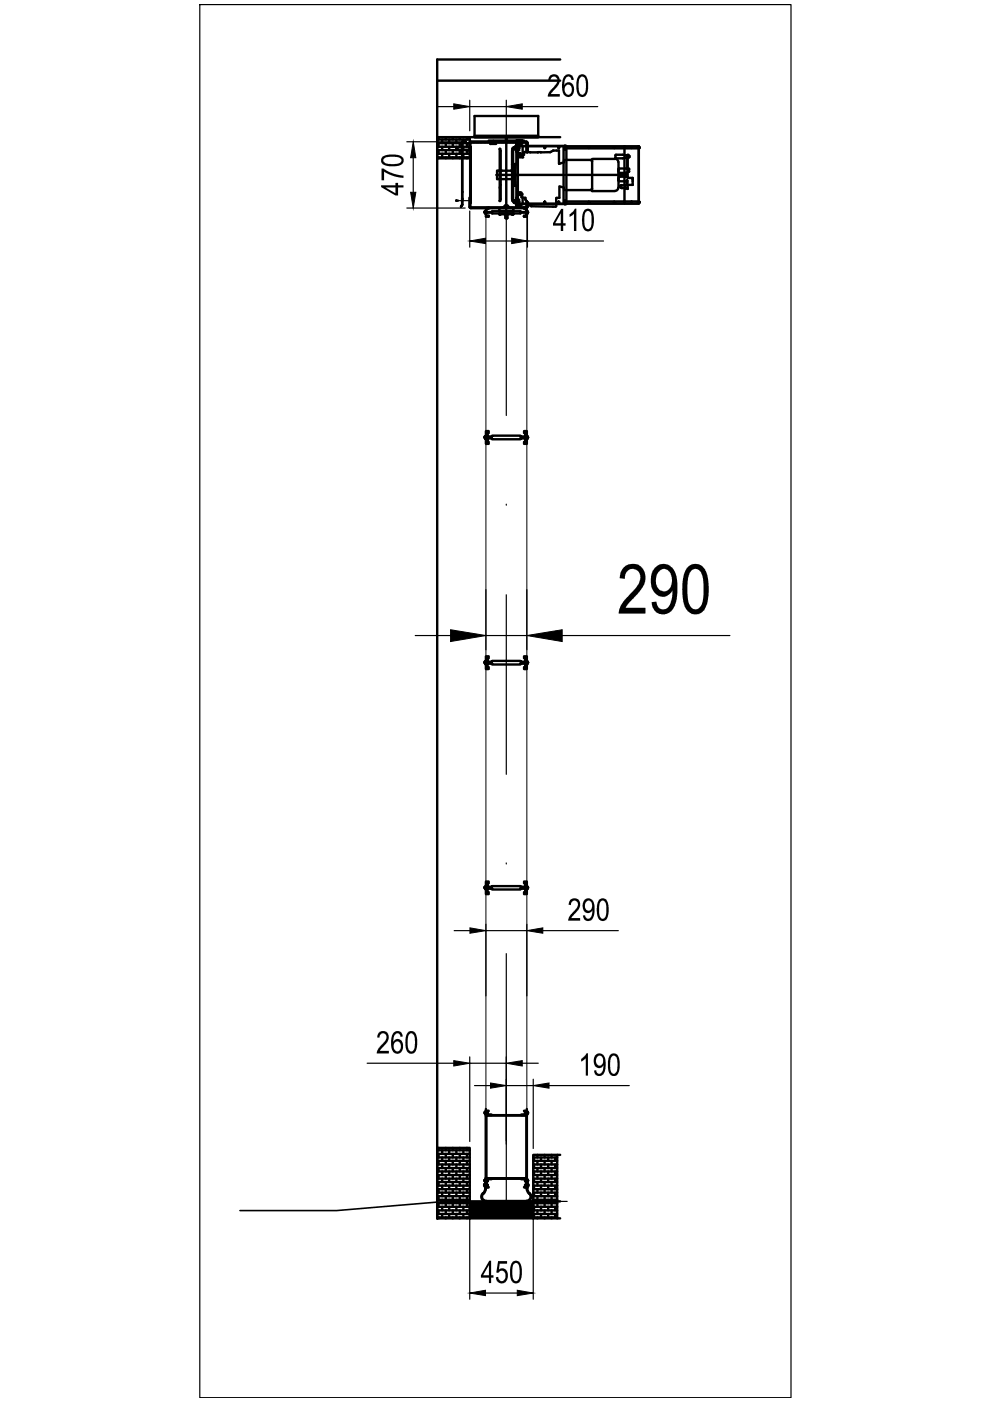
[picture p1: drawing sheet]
<svg xmlns="http://www.w3.org/2000/svg" width="210mm" height="297mm" viewBox="0 0 210 297" stroke-linecap="round" stroke-linejoin="round" font-family="sans-serif">
<!-- layer: megadoor-AM_0 -->
<g fill="none" stroke="#000" stroke-width=".51">
<path d="M92.7 17.1h26.1M118.8 12.6h-26.1v16.5h26.1M92.7 29.1h6.9v4.5h-6.9zM92.7 33.4h6.9M92.7 29.1v229.2M92.7 29.6h6.9M92.7 31.1h6.9M92.7 32.6h6.9M93 29.1v.5M93 30.4v.7M93 31.8v.8M93 33.4v.2"/>
<path d="M93.8 29.6v.8M93.8 31.1v.7M93.8 32.6v.8M94.5 29.1v.5M94.5 30.4v.7M94.5 31.8v.8M94.5 33.4v.2M95.2 29.6v.8M95.2 31.1v.7M95.2 32.6v.8M96 29.1v.5M96 30.4v.7"/>
<path d="M96 31.8v.8M96 33.4v.2M96.8 29.6v.8M96.8 31.1v.7M96.8 32.6v.8M97.5 29.1v.5M97.5 30.4v.7M97.5 31.8v.8M97.5 33.4v.2M98 30.1v1.9v-1.9M98 31.9v.1M98 33.4v-1.4v1.4"/>
<path d="M98 33.4h.1M98 33.5v7.2v-7.2M98 31.9h.1M98 30h.1M98 30.1h.7zM98.2 29.6v.8M98.2 31.1v.7M98.2 32.6v.8M99 29.1v.5M99 30.4v.7M99 31.8v.8M99 33.4v.2"/>
<path d="M99.6 30.3v2l.1-2M99.7 31.1h.1v12h-.1zM99.7 30.4l-.1 .1M99.7 30.5l-.1 .1M99.7 30.6l-.1 .2M99.7 30.8l-.1 .1M99.7 30.9l-.1 .1M99.7 31.1l-.1 .1M99.7 31.2l-.1 .1M99.7 31.3l-.1 .2M99.7 32l-.1 .1M99.7 31.5l-.1 .1"/>
<path d="M99.7 31.6l-.1 .1M99.7 31.8h-7M99.7 31.9l-.1 .1M99.7 32.1l-.1 .2M99.7 32.3h.1M99.7 30.2l-.1 .2h-6.9M99.8 30.1l-.2 .1M99.9 30.1l-.1 .1M100 30.1l-.1 .1M100.1 30.1l-.1 .1M100.3 30.1l-.1 .1M100.4 30.1l-.1 .1"/>
<path d="M100.6 30.1l-.2 .1M100.6 24.6h13.5v4.5h-13.5zM100.6 29.1h13.5M100.6 28.8h13.5M100.7 30.1l-.1 .1M100.8 30.1l-.1 .1M101 30.1l-.1 .1M101.1 30.1l-.1 .1M101.2 30.1l-.1 .1M101.4 30.1l-.2 .1M101.5 30.1l-.1 .1M101.6 30.1l-.1 .1"/>
<path d="M101.8 30.1l-.1 .1M101.9 30.1l-.1 .1M102.1 30.1l-.2 .1M102.2 30.1l-.1 .1M102.3 30.1l-.1 .1M102.4 30.1l-.1 .1M102.6 30.1l-.1 .1M102.7 30.1l-.1 .1M102.9 30.1l-.2 .1M103 30.1l-.1 .1M103.1 30.1l-.1 .1M103.2 30.1v.1"/>
<path d="M103.4 30.1l-.1 .1M103.5 30.1l-.1 .1M103.6 29.8h7.5v.3h-7.5zM103.7 30.1l-.2 .1M103.8 30.1l-.1 .1M103.9 30.1l-.1 .1M104 30.4h1.2v.1h-1.2zM104 30.1v.1M104.2 30.1l-.1 .1M104.3 30.1l-.1 .1M104.5 30.1l-.2 .1M104.6 30.1l-.1 .1"/>
<path d="M104.6 29.8v.5M104.7 30.1l-.1 .1M104.8 30.1v.1M105 30.1l-.1 .1M105.1 30.1l-.1 .1M105.2 37.1h27.8M105.3 30.1l-.2 .1M105.4 30.1l-.1 .1M105.5 30.1l-.1 .1M105.6 30.1v.1M105.8 36.2h.5M105.8 30.1l-.1 .1"/>
<path d="M105.9 30.1l-.1 .1M105.9 31.6h.1M105.9 31.6v11M106 31.6h-.1M106 31.5v.1M106.1 30.1l-.2 .1M106.1 31.6v11M106.2 30.1l-.1 .1M106.3 30.1l-.1 .1M106.5 30.1l-.1 .1M106.6 30.1l-.1 .1M106.8 30.1l-.2 .1"/>
<path d="M106.9 30.1l-.1 .1M107 30.1l-.1 .1M107.1 30.1l-.1 .1M107.3 29.1h.2v.7h-.2zM107.3 30.1l-.1 .1M107.3 30.1v14.4M107.4 30.1l-.1 .1M107.6 30.1l-.2 .1M107.7 30.1l-.1 .1M107.8 30.1l-.1 .1M107.9 30.1v.1M108.1 30.1l-.1 .1"/>
<path d="M108.2 30.1l-.1 .1M108.4 30.1l-.2 .1M108.5 30.1l-.1 .1M108.6 30.1l-.1 .1M108.7 31.6v11M108.7 31.5v.1M108.7 31.6h.1M108.8 30.1l-.1 .1M108.8 31.6v11M108.9 31.4h1.2M108.9 30.1l-.1 .1M109 36.2v1.8"/>
<path d="M109 31.5h.2M109 36.2h-.6M109 38l.2 .1M109 36.2v1.9M109 36.2h-3.6v1.8h3.6M109 30.1l-.1 .1M109.2 36.1l-.2 .1M109.2 30.1l-.2 .1M109.2 31.2v.4M109.2 31.1v.1M109.2 31.5v.2M109.2 31.2l-.3 .1 .1 .3"/>
<path d="M109.2 34.8v4.6h.6M109.2 34.8v4.6M109.2 34.8h.6M109.3 30.1l-.1 .1M109.4 30.1l.1 .2M109.4 31.6v.1M109.4 31.1h.1M109.5 31.1v.5h-.3M109.5 31.2v.4M109.5 31.1h-.3v.6h.3M109.5 31.2h-.5v.4h.2M109.5 39.4v4.5"/>
<path d="M109.5 31.8h.6M109.5 29.7l1.2 .1zM109.5 30.3l1.2 .1zM109.6 30.3l-.1 4.5M109.6 39.4v4.6M109.6 30.1l-.1 .1M109.7 30.1l-.1 .2M109.8 31v.8zM109.8 32.5h.5v.1h-.5zM109.8 30.5v13.2M109.8 33.4h1.1M109.8 32.9h.9v.2h-.9"/>
<path d="M109.8 32.5v.1M109.8 32.5l.2 .1M109.8 31.1h.3l-.1 .6h-.2zM109.8 31.2v.5M109.8 30.1l-.1 .1M109.8 31.6h.2M109.9 31h25.5M109.9 32.5l.2 .1M110 30.1l-.2 .1M110 31.1l-.2 .1M110 31.5v.2M110 31.2v.4"/>
<path d="M110.1 32.5l.1 .1M110.1 30.1l-.1 .1M110.1 29.8v.5M110.2 32.5l.1 .1M110.2 30.1l-.1 .1M110.3 32.5h.1M110.4 30.1l-.1 .1M110.5 30.1l-.1 .1M110.6 30.1l-.1 .1M110.8 30.1l-.2 .1M110.8 33.4v-2.5l-.5-.4h-.7v4.3M110.9 30.1l-.1 .1"/>
<path d="M111.1 30.1l-.2 .1M111.2 30.1l-.1 .1M111.2 32.2l-.1 .7M111.2 32.3h2.8M111.3 30.1l-.1 .1M111.4 30.1l-.1 .1M111.6 30.2l.1 .1M111.6 30.1h-11.8l-.2 .2M111.6 30.4v1.9M111.7 30.1l-.1 .1-11.9 .1M111.7 30.4l.1-.1v2M111.8 30.1l-.1 .1"/>
<path d="M111.8 30.3l-.2-.2-.2 .1 .3 .3M111.8 30.2l-.1 2.1M111.8 30.5l-.1 .1M111.8 30.6l-.1 .1M111.8 30.7l-.1 .2M111.8 30.9l-.1 .1M111.8 31l-.1 .1M111.8 31.1l-.1 .1M111.8 31.3l-.1 .1M111.8 31.4l-.1 .1M111.8 31.5l-.1 .2M111.8 31.7l-.1 .1"/>
<path d="M111.8 31.8l-.1 .1M111.8 32h-.1M111.8 32.1l-.1 .1M111.8 32.2v.1M111.9 32.3h-.1M112.4 32.3h.1M114 32.3h.1M114.7 32.3h-.6M114.7 32.3h.1M115.3 31.3h.3M115.5 31.2v.3M116.7 32.3h-2"/>
<path d="M117.2 32l-.6 .3M117.3 31.9l-.1 .1M117.3 31.9h1.2v2.8l1.1-.3v-.5h5.7l.2 .3M118.3 31.3h.3M118.5 31.2v.3M119.5 31v12.2M119.7 31.3h.2M119.7 31.1l-.1 .2 .1 .4 .1-.3M119.7 31.2v.2M119.7 30.9l-9.9 .1M119.7 31.2v-.3l.1 .3M119.8 30.9v.9"/>
<path d="M119.8 31.2v.2M119.8 31.1l.1 .2-.1 .1M119.8 30.9h.3v12.4h-.4v-.3M120.1 31.1h15.3M124.8 31.3h.2M124.9 31.2v.2M125.5 40l-.2 .3h-5.7v-.5l-1-.3v2.5l-.7 .1M130.2 31.3h.2M130.2 31.2v.2M130.4 33.7a.7 .7 0 0 1 .7 .7M130.4 33.7h-4.9v6.8h4.9a.78 .78 0 0 0 .7-.7M130.5 33.4l.1 .2 2.3-.2"/>
<path d="M130.5 33v.4M131.1 36.7h1.6h-1.2M131.1 38.2l.2 .2M131.1 35.9v.5M131.1 34.4v5.4M131.3 36.7v.8h1.5M131.3 37.5h-.2M131.3 38.4h1.5M131.6 39.7h.1M131.6 39.6v.1M131.7 39.7h.1M131.7 39.4h.1"/>
<path d="M131.7 39.4l-.3 .1 .2 .1M131.7 39.8l.1 .1M131.7 39.8h.1M131.8 39.2l-.1 .2M131.8 39.9h.7M132.4 31.1v.4M132.4 31.1v11.8M132.5 39.9h.1zM132.7 36.7h.1M132.8 36.7v.8zM132.9 32.9l-2.3-.1-.1 .2M132.9 33.4h.1"/>
<path d="M132.9 38.6l.1 .7h-1.2M132.9 33l.2-.1v.1l.4 .1v.2h-.2M132.9 33.4l.1 2.5M133 35.9l-.2-.2h-1.5l-.2 .2M133 38.2l-.2 .2M133 38.2l-.1 .3M133.1 33.4v2.5l.2-.2v.2M133.3 36.4l-.2-.1v1.4h1v1.5h-1v.8l-.1-.1h-.4M133.3 33.4h-.2M133.3 33.3v.1M133.3 36.2l.1 .2h-.2M133.4 35.9v.3"/>
<path d="M133.8 31.3l.1 .1M133.9 31.2h-.1M133.9 31.2h.1M133.9 31.3h.1M133.9 31.2v.1M133.9 31.3v.1M133.9 31.4h.1M134 31.2h.1M134 31.3l-.1 .1M134 31.3v.1M135.2 31.3h.5M135.4 31.5v11.2"/>
<path d="M135.5 31.1v.4M135.5 31.1v.4h-15.4M98 42.2h.1M98 40.7h.1M98 42.2v-1.5v1.5M98 42.2v1.2v-1.2M98 43.4h.1M98 43.4l-.3 .4zM99.6 43.9l.2 .2M99.6 43.9l.1-2 .1 2.1M99.6 41.9v.1M99.7 42l-.1 .1"/>
<path d="M99.7 42.1l-.1 .1M99.7 42.2l-.1 .1M99.7 42.3l-.1 .2M99.7 42.5l-.1 .1M99.7 42.6l-.1 .2M99.7 42.8l-.1 .1M99.7 42.9l-.1 .1M99.7 43l-.1 .1M99.7 43.1l-.1 .2M99.7 43.3l-.1 .1M99.7 43.4l-.1 .2M99.7 43.6l-.1 .1"/>
<path d="M99.7 43.7l-.1 .1M99.7 43.8l-.1 .1M99.7 44.1l11.9-.1-.1 .1M99.7 43.9l-.1 .1M99.8 44.1h11.9v1.8h-.6v-.1M99.9 44l-.1 .1M100.1 44l-.2 .1M100.2 44l-.1 .1M100.3 44l-.1 .1M100.4 44v.1M100.6 44l-.1 .1M100.7 44l-.1 .1"/>
<path d="M100.9 44l-.2 .1M101 44l-.1 .1M101.1 44l-.1 .1M101.2 44v.1M101.4 44l-.1 .1M101.5 44l-.1 .1M101.7 44l-.2 .1M101.8 44l-.1 .1M101.9 44l-.1 .1M102.1 44l-.1 .1M102.2 44l-.1 .1M102.3 44l-.1 .1"/>
<path d="M102.5 44l-.2 .1M102.6 44l-.1 .1M102.7 44l-.1 .1M102.7 45l.1 .2M102.8 45h.1M102.8 44.9l-.1 .1M102.8 44.9v.3M102.9 44l-.1 .1M103 44l-.1 .1M103.2 44l-.2 .1v1.8h.6v-.1M103.3 44l-.1 .1M103.4 44l-.1 .1"/>
<path d="M103.5 44l-.1 .1M103.6 44.1v.1M103.6 45.8h-.4v-.7h1.1v.2h6v-.2h1.2v.7h-.3M103.6 44.2h-.4v.8h1.1v-.2h6v.2h1.2v-.8h-.3M103.7 44l-.1 .1M103.8 44l-.1 .1M104 44l-.2 .1M104.1 44l-.1 .1M104.2 44l-.1 .1M104.3 44v.1M104.5 44l-.1 .1M104.6 44l-.1 .1"/>
<path d="M104.8 44l-.2 .1M104.9 44l-.1 .1M105 44l-.1 .1M105.1 44v.1M105.3 44l-.1 .1M105.4 44l-.1 .1M105.6 44l-.2 .1M105.7 44l-.1 .1M105.8 44l-.1 .1M105.9 44.1h3v.7h-3zM105.9 45.3h3v.1h-3zM105.9 45.4l.2 .1"/>
<path d="M105.9 42.6h.1M105.9 45.5h.2M106 44l-.1 .1M106 42.6h.1M106.1 45.4v.1M106.1 44l-.1 .1M106.2 44l-.1 .1M106.4 44l-.2 .1M106.5 44l-.1 .1M106.6 44l-.1 .1M106.8 43.9h1.2v.1h-1.2zM106.8 44l-.1 .1"/>
<path d="M106.9 44l-.1 .1M107 43.6h.5M107 43.6v.3h.2M107 44l-.1 .1M107 43.6h.6M107.2 44l-.2 .1M107.2 45.8v.4M107.2 43.6v.3M107.2 45.8v.5M107.3 44l-.1 .1M107.4 44l-.1 .1M107.5 43.6v.3"/>
<path d="M107.5 45.8v.5M107.6 46.2h-.4l.3 .1M107.6 45.8v.4M107.6 46.2l-.1 .1M107.6 44l-.1 .1M107.6 43.6l.1 .3h-.6M107.6 43.6h-.1M107.7 44l-.1 .1M107.9 44l-.2 .1M108 44l-.1 .1M108.1 44l-.1 .1M108.3 44l-.2 .1"/>
<path d="M108.4 44l-.1 .1M108.5 44l-.1 .1M108.6 45.4v.1M108.6 45.4l.2 .1M108.6 45.5h.2M108.7 44l-.2 .1M108.7 42.6h.1M108.8 45.4v.1M108.8 44l-.1 .1M108.9 42.8h1.2M108.9 44l-.1 .1M109 42.6l-.1 .3 .3 .1"/>
<path d="M109 42.6h.5M109.1 44l-.1 .1M109.2 42.9v.2M109.2 42.4v.5M109.2 42.6h-.2v.4M109.2 44l-.1 .1M109.3 44l-.1 .1M109.4 43v.1M109.4 42.9l.1 .1M109.4 42.6v.3h-.4M109.4 42.4v.1M109.5 43.9l-.1 .1"/>
<path d="M109.5 44l-.2 .1M109.5 43h.1M109.5 42.5l-.1 .1M109.5 42.5h-.3v.6h.3M109.5 42.5v.5M109.5 42.3h.6M109.6 44l-.1 .1M109.7 44l-.1 .1M109.8 42.4v.7zM109.8 40.8h.8v1l.8 .2v.3M109.8 43.1l.1 .2h9.8M109.8 41.1h.9v.2h-.9"/>
<path d="M109.8 42.5h.3l-.1 .6h-.2zM109.8 42.5v.5M109.8 42.9h.2M109.9 44l-.1 .1M109.9 43.2h9.8M110 42.9v.2M110 42.4l-.2 .2M110 44l-.1 .1M110 42.6v.3M110.1 44l-.1 .1M110.3 44l-.2 .1M110.3 40.8l-.5 .1"/>
<path d="M110.4 44l-.1 .1M110.6 44l-.2 .1M110.7 44l-.1 .1M110.8 44l-.1 .1M110.8 41.9v1.3l-.5 .5h-.7M110.9 44l-.1 .1M111.1 44l-.2 .1M111.1 44.1v.1M111.2 44l-.1 .1M111.4 42.3v.1M111.4 44l-.2 .1M111.6 42.6v1.2"/>
<path d="M111.7 43.9l-.1 .1M111.7 42.8v.9l-.3 .4M111.7 42.8h.1M111.7 42.8v1.1l.1-.1M111.8 43.9l-.2 .2M111.8 42.8l-.1 .2M111.8 43l-.1 .1M111.8 43.1l-.1 .1M111.8 43.2l-.1 .1M111.8 43.3l-.1 .2M111.8 43.5l-.1 .1M111.8 43.6l-.1 .2"/>
<path d="M111.8 42.9v1M111.8 44.9h.1M111.9 44.9l-.1 .3M115.3 42.9h.3M115.5 42.8v.2M117.9 42.1v1.6l-.1 .1-5.1-.1-1.3-1.3M118.3 42.9h.3M118.5 42.8v.2M119.7 42.9h.2M119.7 42.7l-.1 .2 .1 .1M119.8 42.5v.8M119.8 42.7l.1 .2-.1 .1v-.2"/>
<path d="M119.8 42.8l-.1-.3v.5M119.8 43v.3M120.1 43.2h-.3h15.6M120.1 42.7h15.4v.4M120.1 43.1h15.3M124.8 42.9h.2M124.9 42.8v.2M130.2 42.9h.2M130.2 42.8v.2M132.4 42.7v.4v-.4M133.8 42.9h.1M133.9 42.8h-.1"/>
<path d="M133.9 42.8h.1M133.9 42.9h.1M133.9 42.8v.1M134 42.8h.1M134 42.9l-.1 .1M134 42.9h.1M135.3 42.9h.4M135.5 43l-.1 .1M135.5 42.7l-.1 .4M135.6 42.9h-.4h.4M102.7 92.7l.1 .2M102.8 92.8h.1"/>
<path d="M102.8 92.6l-.1 .1M102.8 92.6v.3M103 91.4h.6v.4h-.2v.7h.9v-.1h6v.1h1.1v-.7h-.3v-.4h.6v2.7h-.6v-.4h.3v-.7h-1.1v.1h-6v-.1h-.9v.7h.2v.4h-.6zM111.8 92.6l.2 .1M111.8 92.9h.1M112 92.8l-.1 .1M103 139.1h.6v.5h-.2v.7h.9v-.2h6v.2h1.1v-.7h-.3v-.5h.6v2.8h-.6v-.5h.3v-.7h-1.1v.2h-6v-.2h-.9v.7h.2v.5h-.6zM102.7 140.5l.1 .1M102.8 140.5h.1M102.8 140.3l-.1 .2M102.8 140.3v.3M111.8 140.3h.1"/>
<path d="M111.9 140.3l-.1 .3M102.7 188.2l.1 .1M102.8 188.2v.1M102.8 188l-.1 .2M102.8 188.1v.3M103 186.9h.6v.4h-.2v.7h.9v-.1h6v.1h1.1v-.7h-.3v-.4h.6v2.7h-.6v-.5h.3v-.7h-1.1v.2h-6v-.2h-.9v.7h.2v.5h-.6zM111.8 188.1l.2 .1M111.8 188.4h.1M112 188.3h-.1M102.7 236l.1 .1M102.8 235.8l-.1 .1M102.8 235.8v.3"/>
<path d="M103 235.1v14.6l.2 .2M103 235.5h.6l-.5 .1v.2h.3v.3h-.3v.2h1.1v.1h-1.2v-.4h.3l-.3-.1zM103.2 236.5v13.3M103.2 236.4l-.2 .2M103.2 236.5l8.4 .1M103.2 236.4h8.3l.2 .2M111.1 235.5h.6v.4h-.3l.3 .1v.4h-1.2v-.1h1.1v-.2h-.3v-.3h.3v-.2zM111.6 236.6v13.1M111.7 235.1l-.1 14.7-8.4 .1M111.8 235.8h.1M111.9 235.8l.1 .1M112 236h.1"/>
<path d="M112 236l-.2 .1M92.7 243.4h6.9v14.9h-6.9zM92.7 249.9h6.9M92.7 243.9h6.9M92.7 244.6h6.9M92.7 245.4h6.9M92.7 246.1h6.9M92.7 246.9h6.9M92.7 247.7h6.9M92.7 248.4h6.9M92.7 249.1h6.9M92.7 250.6h6.9"/>
<path d="M92.7 251.4h6.9M92.7 252.1h6.9M92.7 252.9h6.9M92.7 253.6h6.9M92.7 254.4h6.9M92.7 255.1h6.9M92.7 255.9h6.9M92.7 256.6h6.9M92.7 257.4h6.9M92.7 258.1h6.9M93 243.4v.5M93 244.6v.8"/>
<path d="M93 246.1v.8M93 247.7v.7M93 249.1v.8M93 250.6v.8M93 252.1v.8M93 253.6v.8M93 255.1v.8M93 256.6v.8M93 258.1v.2M93.8 243.9v.7M93.8 245.4v.7M93.8 246.9v.8"/>
<path d="M93.8 248.4v.7M93.8 249.9v.7M93.8 251.4v.7M93.8 252.9v.7M93.8 254.4v.7M93.8 255.9v.7M93.8 257.4v.7M94.5 243.4v.5M94.5 244.6v.8M94.5 246.1v.8M94.5 247.7v.7M94.5 249.1v.8"/>
<path d="M94.5 250.6v.8M94.5 252.1v.8M94.5 253.6v.8M94.5 255.1v.8M94.5 256.6v.8M94.5 258.1v.2M95.2 243.9v.7M95.2 245.4v.7M95.2 246.9v.8M95.2 248.4v.7M95.2 249.9v.7M95.2 251.4v.7"/>
<path d="M95.2 252.9v.7M95.2 254.4v.7M95.2 255.9v.7M95.2 257.4v.7M96 243.4v.5M96 244.6v.8M96 246.1v.8M96 247.7v.7M96 249.1v.8M96 250.6v.8M96 252.1v.8M96 253.6v.8"/>
<path d="M96 255.1v.8M96 256.6v.8M96 258.1v.2M96.8 243.9v.7M96.8 245.4v.7M96.8 246.9v.8M96.8 248.4v.7M96.8 249.9v.7M96.8 251.4v.7M96.8 252.9v.7M96.8 254.4v.7M96.8 255.9v.7"/>
<path d="M96.8 257.4v.7M97.5 243.4v.5M97.5 244.6v.8M97.5 246.1v.8M97.5 247.7v.7M97.5 249.1v.8M97.5 250.6v.8M97.5 252.1v.8M97.5 253.6v.8M97.5 255.1v.8M97.5 256.6v.8M97.5 258.1v.2"/>
<path d="M98.2 243.9v.7M98.2 245.4v.7M98.2 246.9v.8M98.2 248.4v.7M98.2 249.9v.7M98.2 251.4v.7M98.2 252.9v.7M98.2 254.4v.7M98.2 255.9v.7M98.2 257.4v.7M99 243.4v.5M99 244.6v.8"/>
<path d="M99 246.1v.8M99 247.7v.7M99 249.1v.8M99 250.6v.8M99 252.1v.8M99 253.6v.8M99 255.1v.8M99 256.6v.8M99 258.1v.2M99.6 254.7h13.5v3.6h-13.5zM102.4 253a.99 .99 0 0 0-.3 1.1 .99 .99 0 0 0 .9 .6h15.8M102.6 251.3l.1 .1"/>
<path d="M102.7 251.1l-.1 .2M102.7 251.2v.2M102.8 250.4h.1M102.8 250.1v.3M102.8 250.2v.3M102.9 251.9v-1.1h.1v1.1M102.9 251.9l-.1 .6-.4 .5M103 251.9l-.3 1a.9 .9 0 0 0-.5 1 .9 .9 0 0 0 .8 .7M103 249.9h1.2v.1h-1.1v.2h.3v.3h-.3v.7h.3v.3h-.3v.2l.5 .1h-.6v-.5h.3l-.3-.1v-.8h.3v-.1h-.3zM103.1 254.6h8.6M103.2 249.8h8.3M110.5 249.9h1.2v.4h-.3v.1h.3v.8h-.3l.3 .1v.5h-.6l.5-.1v-.2h-.3v-.3h.3v-.7h-.3v-.3h.3v-.2h-1.1z"/>
<path d="M111.6 249.7l-.1 .1M111.7 251.9l.3 1a.9 .9 0 0 1 .5 1 .9 .9 0 0 1-.9 .7M111.7 251.9v-1.1h.1v1.1M111.8 251.9l.1 .6 .4 .5M111.8 250.2l.1 .3zM111.9 250.1l.1 .2M112 250.3l-.1 .1M112 250.3v.1M112 251.1v.2M112 251.2v.2M112 251.3v.1M112.3 253a.99 .99 0 0 1 .3 1.1 .99 .99 0 0 1-1 .6"/>
<path d="M113.1 244.9h5v13.4h-5zM113.1 249.9h5M113.1 245.4h5M113.1 246.1h5M113.1 246.9h5M113.1 247.7h5M113.1 248.4h5M113.1 249.1h5M113.1 250.6h5M113.1 251.4h5M113.1 252.1h5M113.1 252.9h5"/>
<path d="M113.1 253.6h5M113.1 254.4h5M113.1 255.1h5M113.1 255.9h5M113.1 256.6h5M113.1 257.4h5M113.1 258.1h5M113.2 245.4v.7M113.2 246.9v.8M113.2 248.4v.7M113.2 249.9v.7M113.2 251.4v.7"/>
<path d="M113.2 252.9v.7M113.2 254.4v.7M113.2 255.9v.7M113.2 257.4v.7M113.9 244.9v.5M113.9 246.1v.8M113.9 247.7v.7M113.9 249.1v.8M113.9 250.6v.8M113.9 252.1v.8M113.9 253.6v.8M113.9 255.1v.8"/>
<path d="M113.9 256.6v.8M113.9 258.1v.2M114.7 245.4v.7M114.7 246.9v.8M114.7 248.4v.7M114.7 249.9v.7M114.7 251.4v.7M114.7 252.9v.7M114.7 254.4v.7M114.7 255.9v.7M114.7 257.4v.7M115.5 244.9v.5"/>
<path d="M115.5 246.1v.8M115.5 247.7v.7M115.5 249.1v.8M115.5 250.6v.8M115.5 252.1v.8M115.5 253.6v.8M115.5 255.1v.8M115.5 256.6v.8M115.5 258.1v.2M116.2 245.4v.7M116.2 246.9v.8M116.2 248.4v.7"/>
<path d="M116.2 249.9v.7M116.2 251.4v.7M116.2 252.9v.7M116.2 254.4v.7M116.2 255.9v.7M116.2 257.4v.7M117 244.9v.5M117 246.1v.8M117 247.7v.7M117 249.1v.8M117 250.6v.8M117 252.1v.8"/>
<path d="M117 253.6v.8M117 255.1v.8M117 256.6v.8M117 258.1v.2M117.7 245.4v.7M117.7 246.9v.8M117.7 248.4v.7M117.7 249.9v.7M117.7 251.4v.7M117.7 252.9v.7M117.7 254.4v.7M117.7 255.9v.7"/>
<path d="M117.7 257.4v.7M118.1 258.3h.7M118.1 244.9h.7"/>
<circle cx="115.5" cy="31.3" r=".11"/>
<circle cx="118.5" cy="31.3" r=".11"/>
<circle cx="119.8" cy="31.3" r=".11"/>
<circle cx="124.8" cy="31.3" r=".06"/>
<circle cx="130.2" cy="31.3" r=".06"/>
<circle cx="115.5" cy="42.9" r=".11"/>
<circle cx="118.5" cy="42.9" r=".11"/>
<circle cx="119.8" cy="42.9" r=".11"/>
<circle cx="124.8" cy="42.9" r=".06"/>
<circle cx="130.2" cy="42.9" r=".06"/>
</g>
<g fill="#000">
<circle cx="98" cy="32" r=".25"/>
<circle cx="98" cy="33.4" r=".25"/>
<circle cx="98" cy="33.5" r=".25"/>
<circle cx="108.7" cy="31.5" r=".25"/>
<circle cx="118.6" cy="34.7" r=".25"/>
<circle cx="131.1" cy="35.9" r=".25"/>
<circle cx="131.6" cy="39.7" r=".25"/>
<circle cx="131.6" cy="39.5" r=".25"/>
<circle cx="132.6" cy="39.9" r=".25"/>
<circle cx="132.8" cy="36.7" r=".25"/>
<circle cx="132.9" cy="33.4" r=".25"/>
<circle cx="132.9" cy="38.5" r=".25"/>
<circle cx="133" cy="35.9" r=".25"/>
<circle cx="133.1" cy="37.7" r=".25"/>
<circle cx="133.3" cy="33.4" r=".25"/>
<circle cx="133.3" cy="33" r=".25"/>
<circle cx="134.1" cy="38.1" r=".25"/>
<circle cx="98" cy="40.7" r=".25"/>
<circle cx="98" cy="42.2" r=".25"/>
<circle cx="102.8" cy="45" r=".25"/>
<circle cx="103.6" cy="45.9" r=".25"/>
<circle cx="103.6" cy="44.2" r=".25"/>
<circle cx="107.1" cy="43.9" r=".25"/>
<circle cx="107.6" cy="43.9" r=".25"/>
<circle cx="111.1" cy="44.2" r=".25"/>
<circle cx="111.1" cy="45.9" r=".25"/>
<circle cx="102.8" cy="92.8" r=".25"/>
<circle cx="102.8" cy="140.5" r=".25"/>
<circle cx="102.8" cy="188.3" r=".25"/>
<circle cx="102.8" cy="188.2" r=".25"/>
<circle cx="102.8" cy="236" r=".25"/>
<circle cx="102.7" cy="251.3" r=".25"/>
<circle cx="102.8" cy="250.3" r=".25"/>
<circle cx="102.8" cy="250.4" r=".25"/>
<circle cx="112" cy="251.3" r=".25"/>
</g>
<!-- layer: megadoor-AM_3 -->
<path d="M109.8 29.8v.4M110.5 29.8v.4M131 37.8l.1 .3zM131 36.1l.1 .3zM131.1 38.1h.1M131.1 37.8h.1M131.1 37.9h.1M131.1 36.3h.1M131.1 36.1h.1" fill="none" stroke="#000" stroke-width=".25"/>
<!-- layer: 2 -->
<g fill="none" stroke="#000" stroke-width=".25">
<path d="M96.7 31.4v.4M96.7 31.5h.1M96.7 31.8h.1M96.8 31.6v.1M96.8 31.5v.3M96.8 31.6h.3M97 31.5l.1 .1M97.1 31.7h-.3M97.1 31.6v.1M96.7 42.4v.3M96.7 42.4h.1M96.7 42.7h.1"/>
<path d="M96.8 42.5v.1M96.8 42.4v.3M96.8 42.6h.3M96.8 42.5h.3M97.1 42.6h-.1M97.1 42.5v.1M102.8 44.6l.2 .1v.6l-.2 .1 .1-.1zM107 45.4h.7v.3l-.7 .1zM107.1 45.4h.1M107.1 45.4h.3v.3M107.3 45.4v.3M107.4 45.7l-.2 .1"/>
<path d="M107.4 45.4h.2M107.4 45.7l.1 .1M107.6 45.4h.1M111.7 44.7h.3l-.2 .1 .1 .6-.2-.1zM102.8 92.3l.2 .2v.5l-.2 .2 .1-.2zM111.7 92.5l.2-.2 .1 .2h-.2l.1 .7-.2-.2zM102.8 140.1l.2 .1v.6l-.2 .1 .1-.2zM111.7 140.2h.3l-.2 .1 .1 .6-.2-.1zM102.8 187.8l.2 .1v.6l-.2 .1 .1-.1zM111.7 187.9h.3l-.2 .1 .1 .6-.2-.1zM102.8 235.5l.2 .2v.6l-.2 .1 .1-.2zM111.7 235.7l.2-.2 .1 .2-.2 .1 .1 .6-.2-.1z"/>
<path d="M102.7 250.9l.2 .1v.6l-.2 .1 .1-.2zM102.8 249.9l.2 .1v.7h-.2l.1-.1zM111.7 250h.3l-.2 .1 .1 .6h-.2zM111.8 251l.2-.1-.1 .2 .1 .6-.2-.1z"/>
</g>
<!-- layer: 4 -->
<path d="M96.8 31.6h.3M96.8 31.7h.3M96.8 42.5h.3M97.1 42.6h-.3" fill="none" stroke="#000" stroke-width=".25"/>
<!-- layer: assembly-AM_7 -->
<path d="M96.6 31.6h3M96.6 42.5h3" fill="none" stroke="#000" stroke-width=".25"/>
<!-- layer: AM_7 -->
<path d="M107.3 35.5v52.6M107.3 107.1h.1M107.3 126.1v38.1M107.3 183.2h.1M107.3 202.2v52.5" fill="none" stroke="#000" stroke-width=".25"/>
<!-- layer: building-AM_6 -->
<path d="M94.4 254.7h25.9" fill="none" stroke="#000" stroke-width=".25"/>
<!-- layer: megadoor-AM_0 -->
<path d="M103 44.2v206.6M111.7 44.2v206.6" fill="none" stroke="#000" stroke-width=".21"/>
<!-- layer: interface-AM_1 -->
<path d="M94.4 254.7l-23 2h-20.5" fill="none" stroke="#000" stroke-width=".34"/>
<!-- layer: megadoor-AM_5 -->
<path d="M88 134.7h7.5M103 125v12.8M103 134.7h8.7M111.7 125v12.8M119.2 134.7h35.6" fill="none" stroke="#000" stroke-width=".25"/>
<path d="M95.5 133.5l7.5 1.2-7.5 1.3zM111.7 134.7l7.5-1.2v2.5z" fill="#000" stroke="#000" stroke-width=".21"/>
<g fill="#000">
<path d="M132.2 120.3a2.75 2.75 0 0 1 3.4-.4 2.75 2.75 0 0 1 1.2 3.1l-.2 1-.7 1-2.6 2.9-.6 1h4.1v1.2h-5.6a6.6 6.6 0 0 1 2.6-4.3l1.4-1.7a2.15 2.15 0 0 0-.5-3.4 1.72 1.72 0 0 0-2.2 2l-1.1-.1a3.3 3.3 0 0 1 .8-2.3z"/>
<path d="M139 120.3a2.65 2.65 0 0 1 2.7-.5 2.65 2.65 0 0 1 1.7 2.2l.2 1.6v2.2l-.4 2.2a2.64 2.64 0 0 1-4.4 1.5l-.4-.6-.3-1.2 1-.1a1.53 1.53 0 0 0 1.4 1.6 1.53 1.53 0 0 0 1.7-1.4l.3-1.3 .1-1.4a2.29 2.29 0 0 1-2.4 1.4 2.29 2.29 0 0 1-2-1.9l-.2-1.2a4.3 4.3 0 0 1 1-3.1zM139.8 121.1a2.81 2.81 0 0 0 .3 4.1 1.71 1.71 0 0 0 2.3-1.8 2.1 2.1 0 0 0-2-2.7z"/>
<path d="M146 120.1a2.44 2.44 0 0 1 3.9 1.7l.3 1.3 .1 2.5-.5 2.7a2.4 2.4 0 0 1-2.4 2 2.4 2.4 0 0 1-2.3-2.1l-.4-2.1v-2.9l.4-1.8zM146.6 120.9l-.6 1-.2 1.4-.1 2.6 .2 1.4a1.82 1.82 0 0 0 2 1.9 3.5 3.5 0 0 0 1.3-3.4l-.2-3.4a1.7 1.7 0 0 0-1.9-1.7z"/>
</g>
<!-- layer: megadoor-AM_0 -->
<path d="M99.6 254.7v3.6h13.5zM99.6 254.7h13.5v3.6z" fill="#000" stroke="#000" stroke-width=".21"/>
<!-- layer: 0 -->
<g fill="none" stroke="#000" stroke-width=".25">
<path d="M42.4 1h125.3v295.3h-125.3zM86.3 30.1h12.4M87.6 33.4v7.4M92.8 22.6h3.4M99.6 21.3v6.4M99.6 22.6h7.7M107.3 21.3v7.8M110.7 22.6h16M86.3 44.1h12.3M99.6 44.7v7.7M102.9 51.1h5.6M111.8 44.7v7.7"/>
<path d="M111.8 51.1h16.2M96.3 197.3h3.3M103 196v15.2M103 197.3h8.7M111.7 196v15.2M115.1 197.3h16M77.8 225.4h18.4M99.6 224.1v17.9M99.6 225.4h7.7M100.6 230.2h3.4M107.3 224.1v18.5M107.3 230.2h5.8"/>
<path d="M110.7 225.4h3.4M113.1 228.8v14.7M116.4 230.2h17M99.6 246.7v28.8M113.1 246.7v28.8M102.9 274.2h6.8"/>
</g>
<g fill="#000" stroke="#000" stroke-width=".21">
<path d="M87.6 30.1l.6 3.3h-1.1zM96.2 22l3.4 .6-3.4 .6zM107.3 22.6l3.4-.6v1.2zM87.1 40.8h1.1l-.6 3.3zM99.6 51.1l3.3-.6v1.1zM108.5 50.5l3.3 .6-3.3 .5zM99.6 196.7l3.4 .6-3.4 .6zM111.7 197.3l3.4-.6v1.2zM96.2 224.9l3.4 .5-3.4 .6zM104 229.6l3.3 .6-3.3 .5zM107.3 225.4l3.4-.5v1.1zM113.1 230.2l3.3-.6v1.1z"/>
<path d="M99.6 274.2l3.3-.6v1.1zM109.7 273.6l3.4 .6-3.4 .5z"/>
</g>
<g fill="#000">
<path d="M116.6 16.1l.4-.3 .7-.1 .6 .3 .3 .4 .1 .8-.3 .7-1.6 2h1.9v.6h-2.6l.3-.9 1.5-1.7 .3-.8a.76 .76 0 0 0-.8-.9 .76 .76 0 0 0-.7 1l-.5-.1zM80.9 35.7h.4l1.4 .8 1 .4 1.8 .3v.5l-1.8-.3-1.1-.4-1.2-.6v1.8h-.5zM121.9 44.2h.3v4.8h-.5v-3.7l-.9 .7v-.6l.8-.6zM120.8 190.9l.6-.4h.6l.5 .1 .3 .4 .2 .5-.1 .9-1.8 2.2h1.9v.6h-2.5l.2-.8 1.6-1.9 .2-.8a.76 .76 0 0 0-.8-.8 .76 .76 0 0 0-.6 1l-.5-.1zM80.2 219l.7-.4h.6l.4 .1 .4 .5 .2 .7-.3 .8-1.7 2.1h2v.6h-2.6l.3-1.1 1.5-1.6 .2-.7a.76 .76 0 0 0-.7-.9 .76 .76 0 0 0-.7 .9h-.5zM124.3 223.4l.4-.1v4.7h-.5v-3.6l-1 .7v-.6l.9-.7zM105.6 267.4h1.9v.5h-1.6l-.1 1.3 .2-.2 .7-.1 .7 .5 .3 .7-.1 1.2-.5 .6-.9 .2-.7-.4-.4-.9 .5-.1 .3 .7a.84 .84 0 0 0 1 0 .84 .84 0 0 0 .3-1l-.1-.4a.78 .78 0 0 0-.6-.6 .78 .78 0 0 0-.9 .5l-.4-.1z"/>
<path d="M119.6 16.3l.6-.5h.8l.4 .4 .3 .6-.5 .2a.7 .7 0 0 0-.7-.8 .7 .7 0 0 0-.7 .7l-.2 1.1 .6-.5 .6-.1 .6 .4 .3 .7-.1 1.3-.4 .5-.4 .2-.9-.1-.6-.8-.1-1.7zM120.2 18l-.3 .3-.2 .5 .2 .8a.75 .75 0 0 0 1 .4 .75 .75 0 0 0 .3-1l-.1-.5a.7 .7 0 0 0-.9-.5z"/>
<path d="M122.8 16l.5-.3 .7 .2 .3 .2 .4 1-.1 2.5-.4 .6-.6 .4-.7-.2-.4-.5-.2-.5-.1-2.2 .2-.6zM123.2 16.3l-.4 .5-.1 .9v1.4l.2 .5a.68 .68 0 0 0 .8 .4 .68 .68 0 0 0 .4-.8l.1-1.5-.2-1a.58 .58 0 0 0-.8-.4z"/>
<path d="M81.1 33.3l1.1-.5h2l.7 .2 .5 .4 .2 .3v.5l-.5 .7-.5 .2-.8 .2-1.8-.1-.6-.2-.5-.5-.1-.8zM81.5 33.6a.79 .79 0 0 0 0 .9 .79 .79 0 0 0 .9 .3h1.2l1.1-.3a.67 .67 0 0 0 .3-.8 .67 .67 0 0 0-.8-.4l-1.5-.1z"/>
<path d="M80.8 39.3h3v-.5h.6v.5h1.1v.5h-1.1v1.6h-.6l-3-1.7zM81.7 39.8l2.1 1.2v-1.2z"/>
<path d="M119 44.3h.4v3h.5v.5h-.5v1.2h-.5v-1.2h-1.7v-.5zM118.9 45.2l-1.2 2.1h1.2z"/>
<path d="M123.9 44.6l.5-.3h.6l.5 .4 .3 .8 .1 1.7-.1 .8-.3 .6-.6 .5-.9-.3-.5-1-.1-1.9zM124.4 44.8l-.4 .5-.1 .7v1.3l.2 .8a.65 .65 0 0 0 .7 .5 .65 .65 0 0 0 .5-.8l.1-2-.1-.6a.61 .61 0 0 0-.9-.4z"/>
<path d="M123.9 190.9l.5-.4h.8l.6 .6 .3 .9-.1 1.8-.4 1.1-.6 .3h-.8l-.4-.5-.2-.6h.5v.2a.69 .69 0 0 0 .8 .5 .69 .69 0 0 0 .6-.8l.1-1-.3 .4-.5 .2-.7-.1-.4-.5-.2-1.1zM124.4 191.1l-.4 .6 .1 .7a.77 .77 0 0 0 .9 .6 .77 .77 0 0 0 .5-1v-.3a.71 .71 0 0 0-.3-.6 .71 .71 0 0 0-.8 0z"/>
<path d="M126.9 190.9l.7-.4 .7 .1 .4 .4 .3 .8 .1 1.5-.2 1-.3 .6-.7 .4-.8-.3-.5-.8v-2.2zM127.5 191l-.3 .5-.2 .7v1.4l.2 .7a.65 .65 0 0 0 .8 .5 .65 .65 0 0 0 .5-.8l.1-2-.2-.7a.67 .67 0 0 0-.9-.3z"/>
<path d="M83.5 218.9l.6-.3 .8 .1 .3 .3 .2 .8h-.5a.7 .7 0 0 0-.7-.7 .7 .7 0 0 0-.7 .8l-.1 1 .2-.3a1.16 1.16 0 0 1 1.4 0 1.16 1.16 0 0 1 .5 1.3l-.2 .7-.5 .7-.8 .1-.7-.4-.3-1-.1-1.4 .2-1.1zM83.8 221l-.3 .6v.7l.2 .3a.74 .74 0 0 0 .9 .2 .74 .74 0 0 0 .4-.8l-.1-.8a.69 .69 0 0 0-1.1-.2z"/>
<path d="M86.3 219.1l.4-.4 .7-.1 .7 .5 .2 .4 .2 .9-.1 1.8-.3 .7-.5 .5h-.4l-.5-.1-.6-.7-.1-.8v-1.5zM86.9 219.2l-.3 .3-.2 .9 .2 2.1a.7 .7 0 0 0 .9 .3 .7 .7 0 0 0 .4-.8l.1-1.3-.2-1.2a.59 .59 0 0 0-.9-.3z"/>
<path d="M126.3 223.7l.8-.4 .7 .3 .5 .6 .1 1-.1 1.9-.6 .8-.4 .2-.8-.1-.4-.3-.2-.7 .5-.1a.73 .73 0 0 0 .8 .8 .73 .73 0 0 0 .6-.9l.2-1-.5 .6-.4 .1-.5-.1-.5-.4-.2-.7v-.7zM126.6 224l-.2 .5v.6l.2 .6 .3 .2a.9 .9 0 0 0 1-1.3l-.1-.2a.65 .65 0 0 0-.5-.6 .65 .65 0 0 0-.7 .2z"/>
<path d="M129.4 223.6l.7-.3 .5 .1 .4 .5 .3 .6v2.4l-.3 .8-.6 .4-.8-.1-.5-.5-.1-.5-.1-2 .2-.8zM129.8 223.9l-.3 .5-.1 .9v1.4l.2 .5a.69 .69 0 0 0 .8 .4 .69 .69 0 0 0 .4-.9l.1-1.4-.2-1.1a.62 .62 0 0 0-.9-.3z"/>
<path d="M103.7 267.3h.4v3.1h.5v.5h-.5v1.1h-.4v-1.1h-1.7v-.5zM103.7 268.2l-1.3 2.2h1.3z"/>
<path d="M108.7 267.6l.5-.3 .7 .1 .4 .4 .3 .7v2.4l-.4 .8-.7 .4h-.4l-.4-.3-.5-1v-2.1zM109 268l-.4 1.2 .1 1.8a.7 .7 0 0 0 .9 .6 .7 .7 0 0 0 .5-.9l.1-1.5-.2-1a.6 .6 0 0 0-1-.2z"/>
</g>
</svg>
